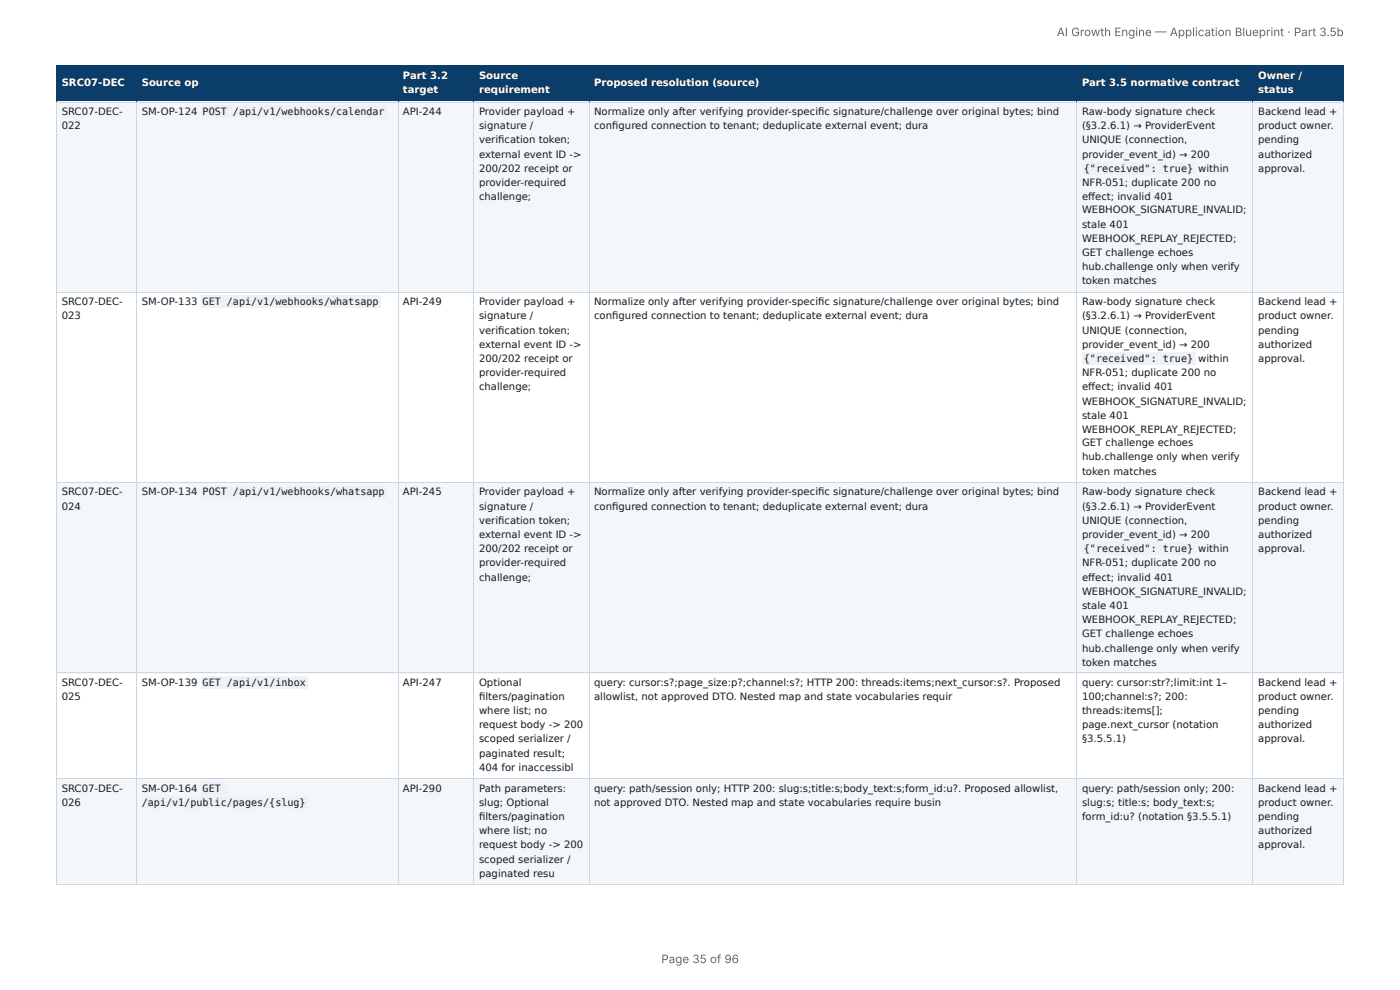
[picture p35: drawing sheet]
<svg xmlns="http://www.w3.org/2000/svg" width="297mm" height="210mm" viewBox="0 0 297 210" stroke-linecap="round" stroke-linejoin="round" font-family="sans-serif">
<defs><g id="words">
<g font-size="2.5" fill="#666">
<text x="224.5" y="7.7">AI Growth Engine — Application Blueprint · Part 3.5b</text>
<text x="140.5" y="204.5">Page 35 of 96</text>
</g>
<g font-size="2.1" fill="#fff">
<text x="85.6" y="16.8">Part 3.2</text>
<text x="101.7" y="16.8">Source</text>
<text x="267.2" y="16.8">Owner /</text>
<text x="13.1" y="18.2">SRC07-DEC</text>
<text x="30.1" y="18.2">Source op</text>
<text x="85.6" y="19.8">target</text>
<text x="101.7" y="19.8">requirement</text>
<text x="126.2" y="18.2">Proposed resolution (source)</text>
<text x="229.8" y="18.2">Part 3.5 normative contract</text>
<text x="267.2" y="19.8">status</text>
</g>
<g font-size="2.1" fill="#1a1a1a">
<text x="13.1" y="24.4">SRC07-DEC-</text>
<text x="13.1" y="27.4">022</text>
<text x="30.1" y="24.4">SM-OP-124</text>
<text x="43" y="24.4">POST /api/v1/webhooks/calendar</text>
<text x="85.6" y="24.4">API-244</text>
<text x="101.7" y="24.4">Provider payload +</text>
<text x="101.7" y="27.4">signature /</text>
<text x="126.2" y="24.4">Normalize only after verifying provider-specifi c signature/challenge over original bytes; bind</text>
<text x="126.2" y="27.4">confi gured connection to tenant; deduplicate external event; dura</text>
<text x="229.8" y="24.4">Raw-body signature check</text>
<text x="229.8" y="27.4">(§3.2.6.1) → ProviderEvent</text>
<text x="267.2" y="24.4">Backend lead +</text>
<text x="267.2" y="27.4">product owner.</text>
<text x="101.7" y="30.4">verifi cation token;</text>
<text x="101.7" y="33.5">external event ID -&gt;</text>
<text x="229.8" y="30.4">UNIQUE (connection,</text>
<text x="229.8" y="33.5">provider_event_id) → 200</text>
<text x="267.2" y="30.4">pending</text>
<text x="267.2" y="33.5">authorized</text>
<text x="101.7" y="36.5">200/202 receipt or</text>
<text x="101.7" y="39.5">provider-required</text>
<text x="229.8" y="39.5">NFR-051; duplicate 200 no</text>
<text x="230.2" y="36.5">{&quot;received&quot;: true}</text>
<text x="254.5" y="36.5">within</text>
<text x="267.2" y="36.5">approval.</text>
<text x="101.7" y="42.5">challenge;</text>
<text x="229.8" y="42.5">eff ect; invalid 401</text>
<text x="229.8" y="45.3">WEBHOOK_SIGNATURE_INVALID;</text>
<text x="229.8" y="48.3">stale 401</text>
<text x="229.8" y="51.3">WEBHOOK_REPLAY_REJECTED;</text>
<text x="229.8" y="54.4">GET challenge echoes</text>
<text x="229.8" y="57.4">hub.challenge only when verify</text>
<text x="13.1" y="64.8">SRC07-DEC-</text>
<text x="30.1" y="64.8">SM-OP-133</text>
<text x="43" y="64.8">GET /api/v1/webhooks/whatsapp</text>
<text x="85.6" y="64.8">API-249</text>
<text x="101.7" y="64.8">Provider payload +</text>
<text x="126.2" y="64.8">Normalize only after verifying provider-specifi c signature/challenge over original bytes; bind</text>
<text x="229.8" y="60.4">token matches</text>
<text x="229.8" y="64.8">Raw-body signature check</text>
<text x="267.2" y="64.8">Backend lead +</text>
<text x="13.1" y="67.8">023</text>
<text x="101.7" y="67.8">signature /</text>
<text x="101.7" y="70.8">verifi cation token;</text>
<text x="126.2" y="67.8">confi gured connection to tenant; deduplicate external event; dura</text>
<text x="229.8" y="67.8">(§3.2.6.1) → ProviderEvent</text>
<text x="229.8" y="70.8">UNIQUE (connection,</text>
<text x="267.2" y="67.8">product owner.</text>
<text x="267.2" y="70.8">pending</text>
<text x="101.7" y="73.8">external event ID -&gt;</text>
<text x="101.7" y="76.9">200/202 receipt or</text>
<text x="229.8" y="73.8">provider_event_id) → 200</text>
<text x="230.2" y="76.9">{&quot;received&quot;: true}</text>
<text x="254.5" y="76.9">within</text>
<text x="267.2" y="73.8">authorized</text>
<text x="267.2" y="76.9">approval.</text>
<text x="101.7" y="79.9">provider-required</text>
<text x="101.7" y="82.9">challenge;</text>
<text x="229.8" y="79.9">NFR-051; duplicate 200 no</text>
<text x="229.8" y="82.9">eff ect; invalid 401</text>
<text x="229.8" y="85.9">WEBHOOK_SIGNATURE_INVALID;</text>
<text x="229.8" y="88.9">stale 401</text>
<text x="229.8" y="91.9">WEBHOOK_REPLAY_REJECTED;</text>
<text x="229.8" y="94.7">GET challenge echoes</text>
<text x="229.8" y="97.8">hub.challenge only when verify</text>
<text x="229.8" y="100.8">token matches</text>
<text x="13.1" y="105.2">SRC07-DEC-</text>
<text x="30.1" y="105.2">SM-OP-134</text>
<text x="43" y="105.2">POST /api/v1/webhooks/whatsapp</text>
<text x="85.6" y="105.2">API-245</text>
<text x="101.7" y="105.2">Provider payload +</text>
<text x="126.2" y="105.2">Normalize only after verifying provider-specifi c signature/challenge over original bytes; bind</text>
<text x="229.8" y="105.2">Raw-body signature check</text>
<text x="267.2" y="105.2">Backend lead +</text>
<text x="13.1" y="108.2">024</text>
<text x="101.7" y="108.2">signature /</text>
<text x="101.7" y="111.2">verifi cation token;</text>
<text x="126.2" y="108.2">confi gured connection to tenant; deduplicate external event; dura</text>
<text x="229.8" y="108.2">(§3.2.6.1) → ProviderEvent</text>
<text x="229.8" y="111.2">UNIQUE (connection,</text>
<text x="267.2" y="108.2">product owner.</text>
<text x="267.2" y="111.2">pending</text>
<text x="101.7" y="114.2">external event ID -&gt;</text>
<text x="101.7" y="117.3">200/202 receipt or</text>
<text x="229.8" y="114.2">provider_event_id) → 200</text>
<text x="230.2" y="117.3">{&quot;received&quot;: true}</text>
<text x="254.5" y="117.3">within</text>
<text x="267.2" y="114.2">authorized</text>
<text x="267.2" y="117.3">approval.</text>
<text x="101.7" y="120.3">provider-required</text>
<text x="101.7" y="123.3">challenge;</text>
<text x="229.8" y="120.3">NFR-051; duplicate 200 no</text>
<text x="229.8" y="123.3">eff ect; invalid 401</text>
<text x="229.8" y="126.3">WEBHOOK_SIGNATURE_INVALID;</text>
<text x="229.8" y="129.3">stale 401</text>
<text x="229.8" y="132.3">WEBHOOK_REPLAY_REJECTED;</text>
<text x="229.8" y="135.3">GET challenge echoes</text>
<text x="229.8" y="138.4">hub.challenge only when verify</text>
<text x="229.8" y="141.4">token matches</text>
<text x="13.1" y="145.6">SRC07-DEC-</text>
<text x="13.1" y="148.6">025</text>
<text x="30.1" y="145.6">SM-OP-139</text>
<text x="43" y="145.6">GET /api/v1/inbox</text>
<text x="85.6" y="145.6">API-247</text>
<text x="101.7" y="145.6">Optional</text>
<text x="101.7" y="148.6">fi lters/pagination</text>
<text x="126.2" y="145.6">query: cursor:s?;page_size:p?;channel:s?; HTTP 200: threads:items;next_cursor:s?. Proposed</text>
<text x="126.2" y="148.6">allowlist, not approved DTO. Nested map and state vocabularies requir</text>
<text x="229.8" y="145.6">query: cursor:str?;limit:int 1–</text>
<text x="229.8" y="148.6">100;channel:s?; 200:</text>
<text x="267.2" y="145.6">Backend lead +</text>
<text x="267.2" y="148.6">product owner.</text>
<text x="101.7" y="151.6">where list; no</text>
<text x="101.7" y="154.6">request body -&gt; 200</text>
<text x="229.8" y="151.6">threads:items[];</text>
<text x="229.8" y="154.6">page.next_cursor (notation</text>
<text x="267.2" y="151.6">pending</text>
<text x="267.2" y="154.6">authorized</text>
<text x="101.7" y="157.6">scoped serializer /</text>
<text x="101.7" y="160.7">paginated result;</text>
<text x="229.8" y="157.6">§3.5.5.1)</text>
<text x="267.2" y="157.6">approval.</text>
<text x="101.7" y="163.7">404 for inaccessibl</text>
<text x="13.1" y="168.1">SRC07-DEC-</text>
<text x="13.1" y="171.1">026</text>
<text x="30.1" y="168.1">SM-OP-164</text>
<text x="30.1" y="171.1">/api/v1/public/pages/{slug}</text>
<text x="43" y="168.1">GET</text>
<text x="85.6" y="168.1">API-290</text>
<text x="101.7" y="168.1">Path parameters:</text>
<text x="101.7" y="171.1">slug; Optional</text>
<text x="126.2" y="168.1">query: path/session only; HTTP 200: slug:s;title:s;body_text:s;form_id:u?. Proposed allowlist,</text>
<text x="126.2" y="171.1">not approved DTO. Nested map and state vocabularies require busin</text>
<text x="229.8" y="168.1">query: path/session only; 200:</text>
<text x="229.8" y="171.1">slug:s; title:s; body_text:s;</text>
<text x="267.2" y="168.1">Backend lead +</text>
<text x="267.2" y="171.1">product owner.</text>
<text x="101.7" y="174.1">fi lters/pagination</text>
<text x="101.7" y="177.1">where list; no</text>
<text x="229.8" y="174.1">form_id:u? (notation §3.5.5.1)</text>
<text x="267.2" y="174.1">pending</text>
<text x="267.2" y="177.1">authorized</text>
<text x="101.7" y="180.2">request body -&gt; 200</text>
<text x="101.7" y="183.2">scoped serializer /</text>
<text x="267.2" y="180.2">approval.</text>
<text x="101.7" y="186.2">paginated resu</text>
</g>
</g></defs>
<g fill="#0b3d6b">
<path d="M12.1 14h16.9v7.6h-16.9z"/>
<path d="M29 14h55.5v7.6h-55.5z"/>
<path d="M84.5 14h16.2v7.6h-16.2z"/>
<path d="M100.7 14h24.3v7.6h-24.3z"/>
<path d="M125 14h103.7v7.6h-103.7z"/>
<path d="M228.7 14h37.4v7.6h-37.4z"/>
<path d="M266.1 14h19.3v7.6h-19.3z"/>
</g>
<g fill="#f4f7fa">
<path d="M12.1 21.6h16.9v40.6h-16.9z"/>
<path d="M29 21.6h55.5v40.6h-55.5z"/>
<path d="M84.5 21.6h16.2v40.6h-16.2z"/>
<path d="M100.7 21.6h24.3v40.6h-24.3z"/>
<path d="M125 21.6h103.7v40.6h-103.7z"/>
<path d="M228.7 21.6h37.4v40.6h-37.4z"/>
<path d="M266.1 21.6h19.3v40.6h-19.3z"/>
<path d="M12.1 102.6h16.9v40.4h-16.9z"/>
<path d="M29 102.6h55.5v40.4h-55.5z"/>
<path d="M84.5 102.6h16.2v40.4h-16.2z"/>
<path d="M100.7 102.6h24.3v40.4h-24.3z"/>
<path d="M125 102.6h103.7v40.4h-103.7z"/>
<path d="M228.7 102.6h37.4v40.4h-37.4z"/>
<path d="M266.1 102.6h19.3v40.4h-19.3z"/>
<path d="M12.1 165.5h16.9v22.3h-16.9z"/>
<path d="M29 165.5h55.5v22.3h-55.5z"/>
<path d="M84.5 165.5h16.2v22.3h-16.2z"/>
<path d="M100.7 165.5h24.3v22.3h-24.3z"/>
<path d="M125 165.5h103.7v22.3h-103.7z"/>
<path d="M228.7 165.5h37.4v22.3h-37.4z"/>
<path d="M266.1 165.5h19.3v22.3h-19.3z"/>
</g>
<path d="M11.9 13.9h273.5M12 13.8v8M29.1 13.8v8M84.6 13.8v8M100.6 13.8v8M125.1 13.8v8M228.6 13.8v8M266 13.8v8M285.3 13.8v8M11.9 21.7h273.5" fill="none" stroke="#0b3d6b" stroke-width=".21"/>
<g fill="none" stroke="#c9d6e3" stroke-width=".21">
<path d="M11.9 21.7h273.5M12 21.8v166M29.1 21.8v166M84.6 21.8v166M100.6 21.8v166M125.1 21.8v166M228.6 21.8v166M266 21.8v166M285.3 21.8v166M11.9 62.1h273.5M11.9 102.5h273.5M11.9 142.9h273.5"/>
<path d="M11.9 165.4h273.5M11.9 187.9h273.5"/>
</g>
<g fill="#eef2f6">
<path d="M42.7 22.4h39.3v2.6h-39.3z"/>
<path d="M229.8 34.5h24.1v2.6h-24.1z"/>
<path d="M42.7 62.8h38.1v2.6h-38.1z"/>
<path d="M229.8 74.9h24.1v2.6h-24.1z"/>
<path d="M42.7 103.2h39.3v2.6h-39.3z"/>
<path d="M229.8 115.2h24.1v2.7h-24.1z"/>
<path d="M42.7 143.6h22.7v2.6h-22.7z"/>
<path d="M42.7 166.1h5.6v2.6h-5.6z"/>
<path d="M30.2 169.1h35.2v2.6h-35.2z"/>
</g>
<use href="#words"/>
</svg>
